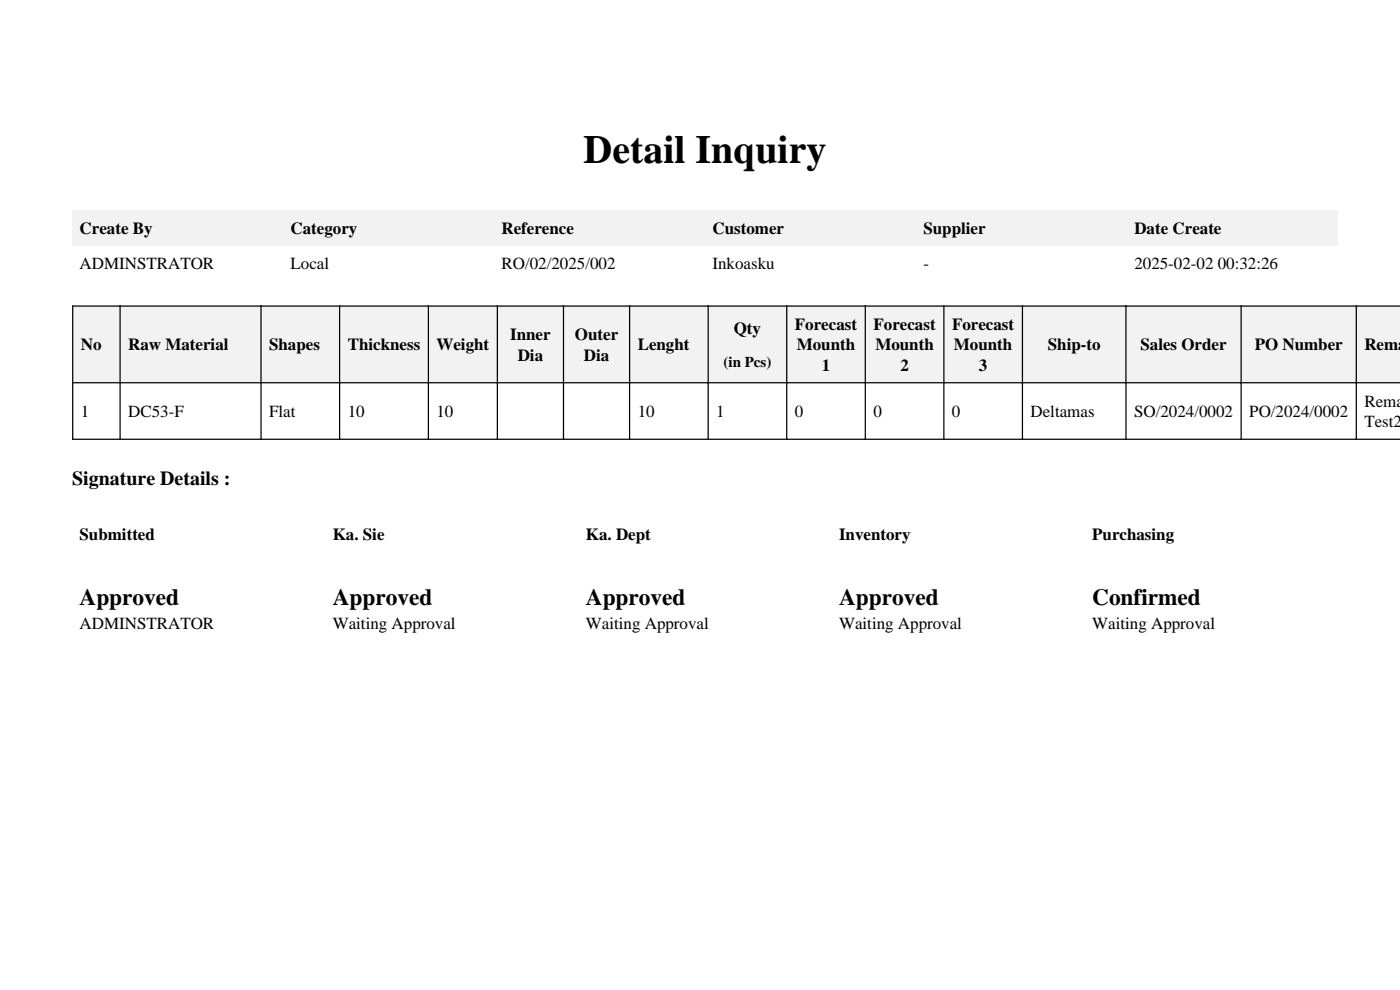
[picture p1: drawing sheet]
<svg xmlns="http://www.w3.org/2000/svg" width="297mm" height="210mm" viewBox="0 0 297 210" stroke-linecap="round" stroke-linejoin="round" font-family="sans-serif">
<defs><g id="words">
<text font-size="8.5" x="123.8" y="34.7">Detail Inquiry</text>
<g font-size="4.9">
<text x="16.9" y="128.3">Approved</text>
<text x="70.6" y="128.3">Approved</text>
<text x="124.3" y="128.3">Approved</text>
<text x="178" y="128.3">Approved</text>
<text x="231.7" y="128.3">Confirmed</text>
</g>
<text font-size="4.2" x="15.3" y="103">Signature Details :</text>
<g font-size="3.6">
<text x="16.9" y="49.6">Create By</text>
<text x="61.6" y="49.6">Category</text>
<text x="106.4" y="49.6">Reference</text>
<text x="151.1" y="49.6">Customer</text>
<text x="195.9" y="49.6">Supplier</text>
<text x="240.7" y="49.6">Date Create</text>
<text x="16.9" y="57.1">ADMINSTRATOR</text>
<text x="61.6" y="57.1">Local</text>
<text x="106.4" y="57.1">RO/02/2025/002</text>
<text x="151.1" y="57.1">Inkoasku</text>
<text x="195.9" y="57.1">-</text>
<text x="240.7" y="57.1">2025-02-02 00:32:26</text>
<text x="155.7" y="70.8">Qty</text>
<text x="168.6" y="70.1">Forecast</text>
<text x="185.3" y="70.1">Forecast</text>
<text x="202" y="70.1">Forecast</text>
<text x="17.1" y="74.3">No</text>
<text x="27.2" y="74.3">Raw Material</text>
<text x="57.1" y="74.3">Shapes</text>
<text x="73.8" y="74.3">Thickness</text>
<text x="92.6" y="74.3">Weight</text>
<text x="108.2" y="72.2">Inner</text>
<text x="109.8" y="76.5">Dia</text>
<text x="122" y="72.2">Outer</text>
<text x="123.9" y="76.5">Dia</text>
<text x="135.3" y="74.3">Lenght</text>
<text x="169" y="74.3">Mounth</text>
<text x="185.7" y="74.3">Mounth</text>
<text x="202.4" y="74.3">Mounth</text>
<text x="222.3" y="74.3">Ship-to</text>
<text x="241.9" y="74.3">Sales Order</text>
<text x="266.2" y="74.3">PO Number</text>
<text x="289.4" y="74.3">Rema</text>
<text x="174.3" y="78.6">1</text>
<text x="191" y="78.6">2</text>
<text x="207.7" y="78.6">3</text>
<text x="17.1" y="88.5">1</text>
<text x="27.2" y="88.5">DC53-F</text>
<text x="57.1" y="88.5">Flat</text>
<text x="73.8" y="88.5">10</text>
<text x="92.6" y="88.5">10</text>
<text x="135.3" y="88.5">10</text>
<text x="151.9" y="88.5">1</text>
<text x="168.6" y="88.5">0</text>
<text x="185.3" y="88.5">0</text>
<text x="202" y="88.5">0</text>
<text x="218.6" y="88.5">Deltamas</text>
<text x="240.6" y="88.5">SO/2024/0002</text>
<text x="265" y="88.5">PO/2024/0002</text>
<text x="289.4" y="86.3">Remar</text>
<text x="289.4" y="90.6">Test2</text>
<text x="16.9" y="114.6">Submitted</text>
<text x="70.6" y="114.6">Ka. Sie</text>
<text x="124.3" y="114.6">Ka. Dept</text>
<text x="178" y="114.6">Inventory</text>
<text x="231.7" y="114.6">Purchasing</text>
<text x="16.9" y="133.4">ADMINSTRATOR</text>
<text x="70.6" y="133.4">Waiting Approval</text>
<text x="124.3" y="133.4">Waiting Approval</text>
<text x="178" y="133.4">Waiting Approval</text>
<text x="231.7" y="133.4">Waiting Approval</text>
</g>
<text font-size="3.2" x="153.5" y="77.8">(in Pcs)</text>
</g></defs>
<g fill="#f2f2f2">
<path d="M15.3 44.6h44.7v7.5h-44.7z"/>
<path d="M60 44.6h44.8v7.5h-44.8z"/>
<path d="M104.8 44.6h44.8v7.5h-44.8z"/>
<path d="M149.6 44.6h44.7v7.5h-44.7z"/>
<path d="M194.3 44.6h44.8v7.5h-44.8z"/>
<path d="M239.1 44.6h44.7v7.5h-44.7z"/>
<path d="M15.6 65.1h9.7v16h-9.7z"/>
</g>
<path d="M15.3 64.9h10.3M15.4 64.8v16.5" fill="none" stroke="#000" stroke-width=".26"/>
<path d="M25.6 65.1h29.6v16h-29.6z" fill="#f2f2f2"/>
<path d="M25.3 64.9h30.2M25.5 64.8v16.5" fill="none" stroke="#000" stroke-width=".26"/>
<path d="M55.5 65.1h16.4v16h-16.4z" fill="#f2f2f2"/>
<path d="M55.2 64.9h17M55.4 64.8v16.5" fill="none" stroke="#000" stroke-width=".26"/>
<path d="M72.2 65.1h18.5v16h-18.5z" fill="#f2f2f2"/>
<path d="M71.9 64.9h19.1M72 64.8v16.5" fill="none" stroke="#000" stroke-width=".26"/>
<path d="M91 65.1h14.4v16h-14.4z" fill="#f2f2f2"/>
<path d="M90.7 64.9h14.9M90.9 64.8v16.5" fill="none" stroke="#000" stroke-width=".26"/>
<path d="M105.6 65.1h13.8v16h-13.8z" fill="#f2f2f2"/>
<path d="M105.4 64.9h14.3M105.5 64.8v16.5" fill="none" stroke="#000" stroke-width=".26"/>
<path d="M119.7 65.1h13.7v16h-13.7z" fill="#f2f2f2"/>
<path d="M119.4 64.9h14.3M119.5 64.8v16.5" fill="none" stroke="#000" stroke-width=".26"/>
<path d="M133.7 65.1h16.4v16h-16.4z" fill="#f2f2f2"/>
<path d="M133.4 64.9h17M133.6 64.8v16.5" fill="none" stroke="#000" stroke-width=".26"/>
<path d="M150.4 65.1h16.4v16h-16.4z" fill="#f2f2f2"/>
<path d="M150.1 64.9h16.9M150.2 64.8v16.5" fill="none" stroke="#000" stroke-width=".26"/>
<path d="M167 65.1h16.4v16h-16.4z" fill="#f2f2f2"/>
<path d="M166.8 64.9h16.9M166.9 64.8v16.5" fill="none" stroke="#000" stroke-width=".26"/>
<path d="M183.7 65.1h16.4v16h-16.4z" fill="#f2f2f2"/>
<path d="M183.4 64.9h17M183.6 64.8v16.5" fill="none" stroke="#000" stroke-width=".26"/>
<path d="M200.4 65.1h16.4v16h-16.4z" fill="#f2f2f2"/>
<path d="M200.1 64.9h16.9M200.2 64.8v16.5" fill="none" stroke="#000" stroke-width=".26"/>
<path d="M217 65.1h21.7v16h-21.7z" fill="#f2f2f2"/>
<path d="M216.8 64.9h22.2M216.9 64.8v16.5" fill="none" stroke="#000" stroke-width=".26"/>
<path d="M239 65.1h24.2v16h-24.2z" fill="#f2f2f2"/>
<path d="M238.7 64.9h24.7M238.9 64.8v16.5" fill="none" stroke="#000" stroke-width=".26"/>
<path d="M263.4 65.1h24.2v16h-24.2z" fill="#f2f2f2"/>
<path d="M263.2 64.9h24.7M263.3 64.8v16.5" fill="none" stroke="#000" stroke-width=".26"/>
<path d="M287.9 65.1h9.2v16h-9.2z" fill="#f2f2f2"/>
<g fill="none" stroke="#000" stroke-width=".26">
<path d="M287.6 64.9h9.5M287.7 64.8v28.5M15.3 81.2h281.8M15.3 93.2h281.8M15.4 81.1v12.2M25.5 81.1v12.2M55.4 81.1v12.2M72 81.1v12.2M90.9 81.1v12.2M105.5 81.1v12.2M119.5 81.1v12.2M133.6 81.1v12.2"/>
<path d="M150.2 81.1v12.2M166.9 81.1v12.2M183.6 81.1v12.2M200.2 81.1v12.2M216.9 81.1v12.2M238.9 81.1v12.2M263.3 81.1v12.2"/>
</g>
<use href="#words"/>
</svg>
